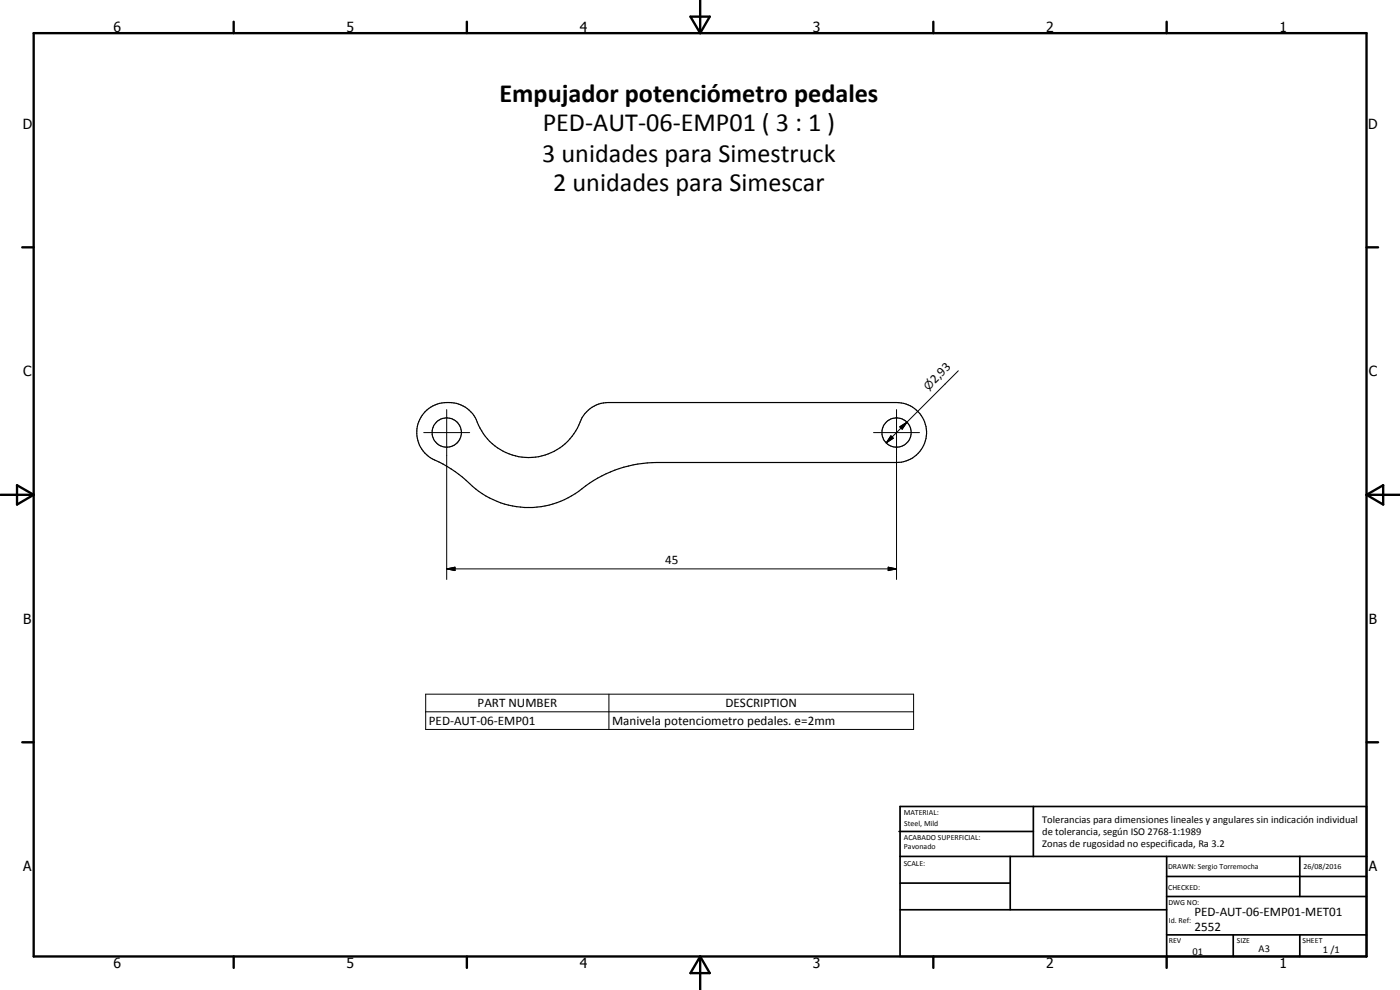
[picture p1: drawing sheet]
<svg xmlns="http://www.w3.org/2000/svg" width="420mm" height="297mm" viewBox="0 0 420 297" stroke-linecap="round" stroke-linejoin="round" font-family="sans-serif">
<defs><g id="words">
<g font-size="7.9">
<text x="149.9" y="30.5">Empujador potenciómetro pedales</text>
<text x="162.9" y="39.5">PED-AUT-06-EMP01 ( 3 : 1 )</text>
<text x="162.8" y="48.5">3 unidades para Simestruck</text>
<text x="166.1" y="57.4">2 unidades para Simescar</text>
</g>
<g font-size="4.2">
<text x="34" y="9.6">6</text>
<text x="104" y="9.6">5</text>
<text x="174" y="9.6">4</text>
<text x="244" y="9.6">3</text>
<text x="314" y="9.6">2</text>
<text x="384" y="9.6">1</text>
<text x="6.8" y="38.7">D</text>
<text x="410.6" y="38.7">D</text>
<text x="7" y="112.9">C</text>
<text x="410.8" y="112.9">C</text>
<text x="7" y="187.1">B</text>
<text x="410.8" y="187.1">B</text>
<text x="7" y="261.4">A</text>
<text x="410.8" y="261.4">A</text>
<text x="34" y="290.4">6</text>
<text x="104" y="290.4">5</text>
<text x="174" y="290.4">4</text>
<text x="244" y="290.4">3</text>
<text x="314" y="290.4">2</text>
<text x="384" y="290.4">1</text>
</g>
<g font-size="3.9">
<text x="280.6" y="115.2" transform="rotate(-45 280.6 115.2)">2,93</text>
<text x="199.6" y="169.1">45</text>
<text x="143.3" y="212.2">PART NUMBER</text>
<text x="217.8" y="212.2">DESCRIPTION</text>
<text x="128.7" y="217.5">PED-AUT-06-EMP01</text>
<text x="183.7" y="217.6">Manivela potenciometro pedales. e=2mm</text>
<text x="358.5" y="275">PED-AUT-06-EMP01-MET01</text>
<text x="358.5" y="279.4">2552</text>
</g>
<text font-size="3.3" x="278.6" y="117.2" transform="rotate(-45 278.6 117.2)">n</text>
<g font-size="3.1">
<text x="312.7" y="246.8">Tolerancias para dimensiones lineales y angulares sin indicación individual</text>
<text x="312.7" y="250.4">de tolerancia, según ISO 2768-1:1989</text>
<text x="312.7" y="254">Zonas de rugosidad no especificada, Ra 3.2</text>
<text x="357.9" y="286.4">01</text>
<text x="377.7" y="285.6">A3</text>
<text x="397" y="285.9">1 /1</text>
</g>
<g font-size="2.4">
<text x="271.2" y="244.4">MATERIAL:</text>
<text x="271.3" y="252">ACABADO SUPERFICIAL:</text>
<text x="271.4" y="247.9">Steel, Mild</text>
<text x="271.3" y="254.6">Pavonado</text>
<text x="271.2" y="259.7">SCALE:</text>
<text x="350.6" y="260.8">DRAWN: Sergio Torremocha</text>
<text x="391.2" y="260.6">26/08/2016</text>
<text x="350.6" y="267">CHECKED:</text>
<text x="350.6" y="271.4">DWG NO:</text>
<text x="350.8" y="276.9">Id. Ref:</text>
<text x="350.8" y="282.8">REV</text>
<text x="371.2" y="282.9">SIZE</text>
<text x="390.9" y="282.9">SHEET</text>
</g>
</g></defs>
<g fill="none" stroke="#000" stroke-width=".35">
<path d="M127.6 123.5a9.6 9.6 0 0 1 16 4 16.6 16.6 0 0 0 16.3 9.7 16.6 16.6 0 0 0 14.8-11.9 9 9 0 0 1 7.8-4.5h86.6a9 9 0 0 1 9 9 9 9 0 0 1-9 9h-72a36.3 36.3 0 0 0-23.5 8.6 25.7 25.7 0 0 1-33.7-3.3 41.9 41.9 0 0 0-10.8-6.8 9 9 0 0 1-1.5-13.8z"/>
<circle cx="134.1" cy="129.8" r="4.4"/>
<circle cx="269.1" cy="129.8" r="4.4"/>
</g>
<g fill="none" stroke="#000" stroke-width=".71">
<path d="M10.1 9.9h400v277.1h-400zM70.1 6.5v3.4M140.1 6.5v3.4M207.2 5h5.8l-2.9 4.9zM210.1 0v9.9M280.1 6.5v3.4M350.1 6.5v3.4M6.7 74.2h3.4M410.1 74.2h3.5M.1 148.5h10M5.1 145.6l5 2.9-5 2.9zM410.1 148.5h10"/>
<path d="M410.1 148.5l5-2.9v5.8zM6.7 222.7h3.4M410.1 222.7h3.5M70.1 287v3.4M140.1 287v3.4M210.1 287v10M210.1 287l2.9 5h-5.8zM280.1 287v3.4M350.1 287v3.4"/>
</g>
<g fill="none" stroke="#000" stroke-width=".51">
<path d="M269.8 249.5h40.3M270.1 242h140v45h-140zM270.1 257h140M303.2 257v16M310.1 242v15M350.1 257v30M390.1 257v12M270.1 265h33.1M270.1 273h80M350.1 269h60M350.1 263h60M350.1 280.5h60"/>
<path d="M370.1 280.5v6.5M390.1 280.5v6.5"/>
</g>
<g fill="none" stroke="#000" stroke-width=".3">
<path d="M287.6 111.3l-21.6 21.6M127.2 129.8h13.8M134.1 122.9v51M262.2 129.8h13.8M267.4 130.8l.7 .7-2.1 1.4zM269.1 122.9v51M270 128.1l2.2-1.4-1.4 2.1zM134.1 170.7l2.5-.5v1zM134.1 170.7h135M266.6 170.2l2.5 .5-2.5 .5zM127.8 208.3h146.4v10.6h-146.4zM127.8 213.6h146.4"/>
<path d="M182.7 208.3v10.6"/>
</g>
<path d="M267.4 130.8l.7 .7-2.1 1.4zM270 128.1l2.2-1.4-1.4 2.1zM134.1 170.7l2.5-.5v1zM266.6 170.2l2.5 .5-2.5 .5z" fill="#000"/>
<use href="#words"/>
</svg>
